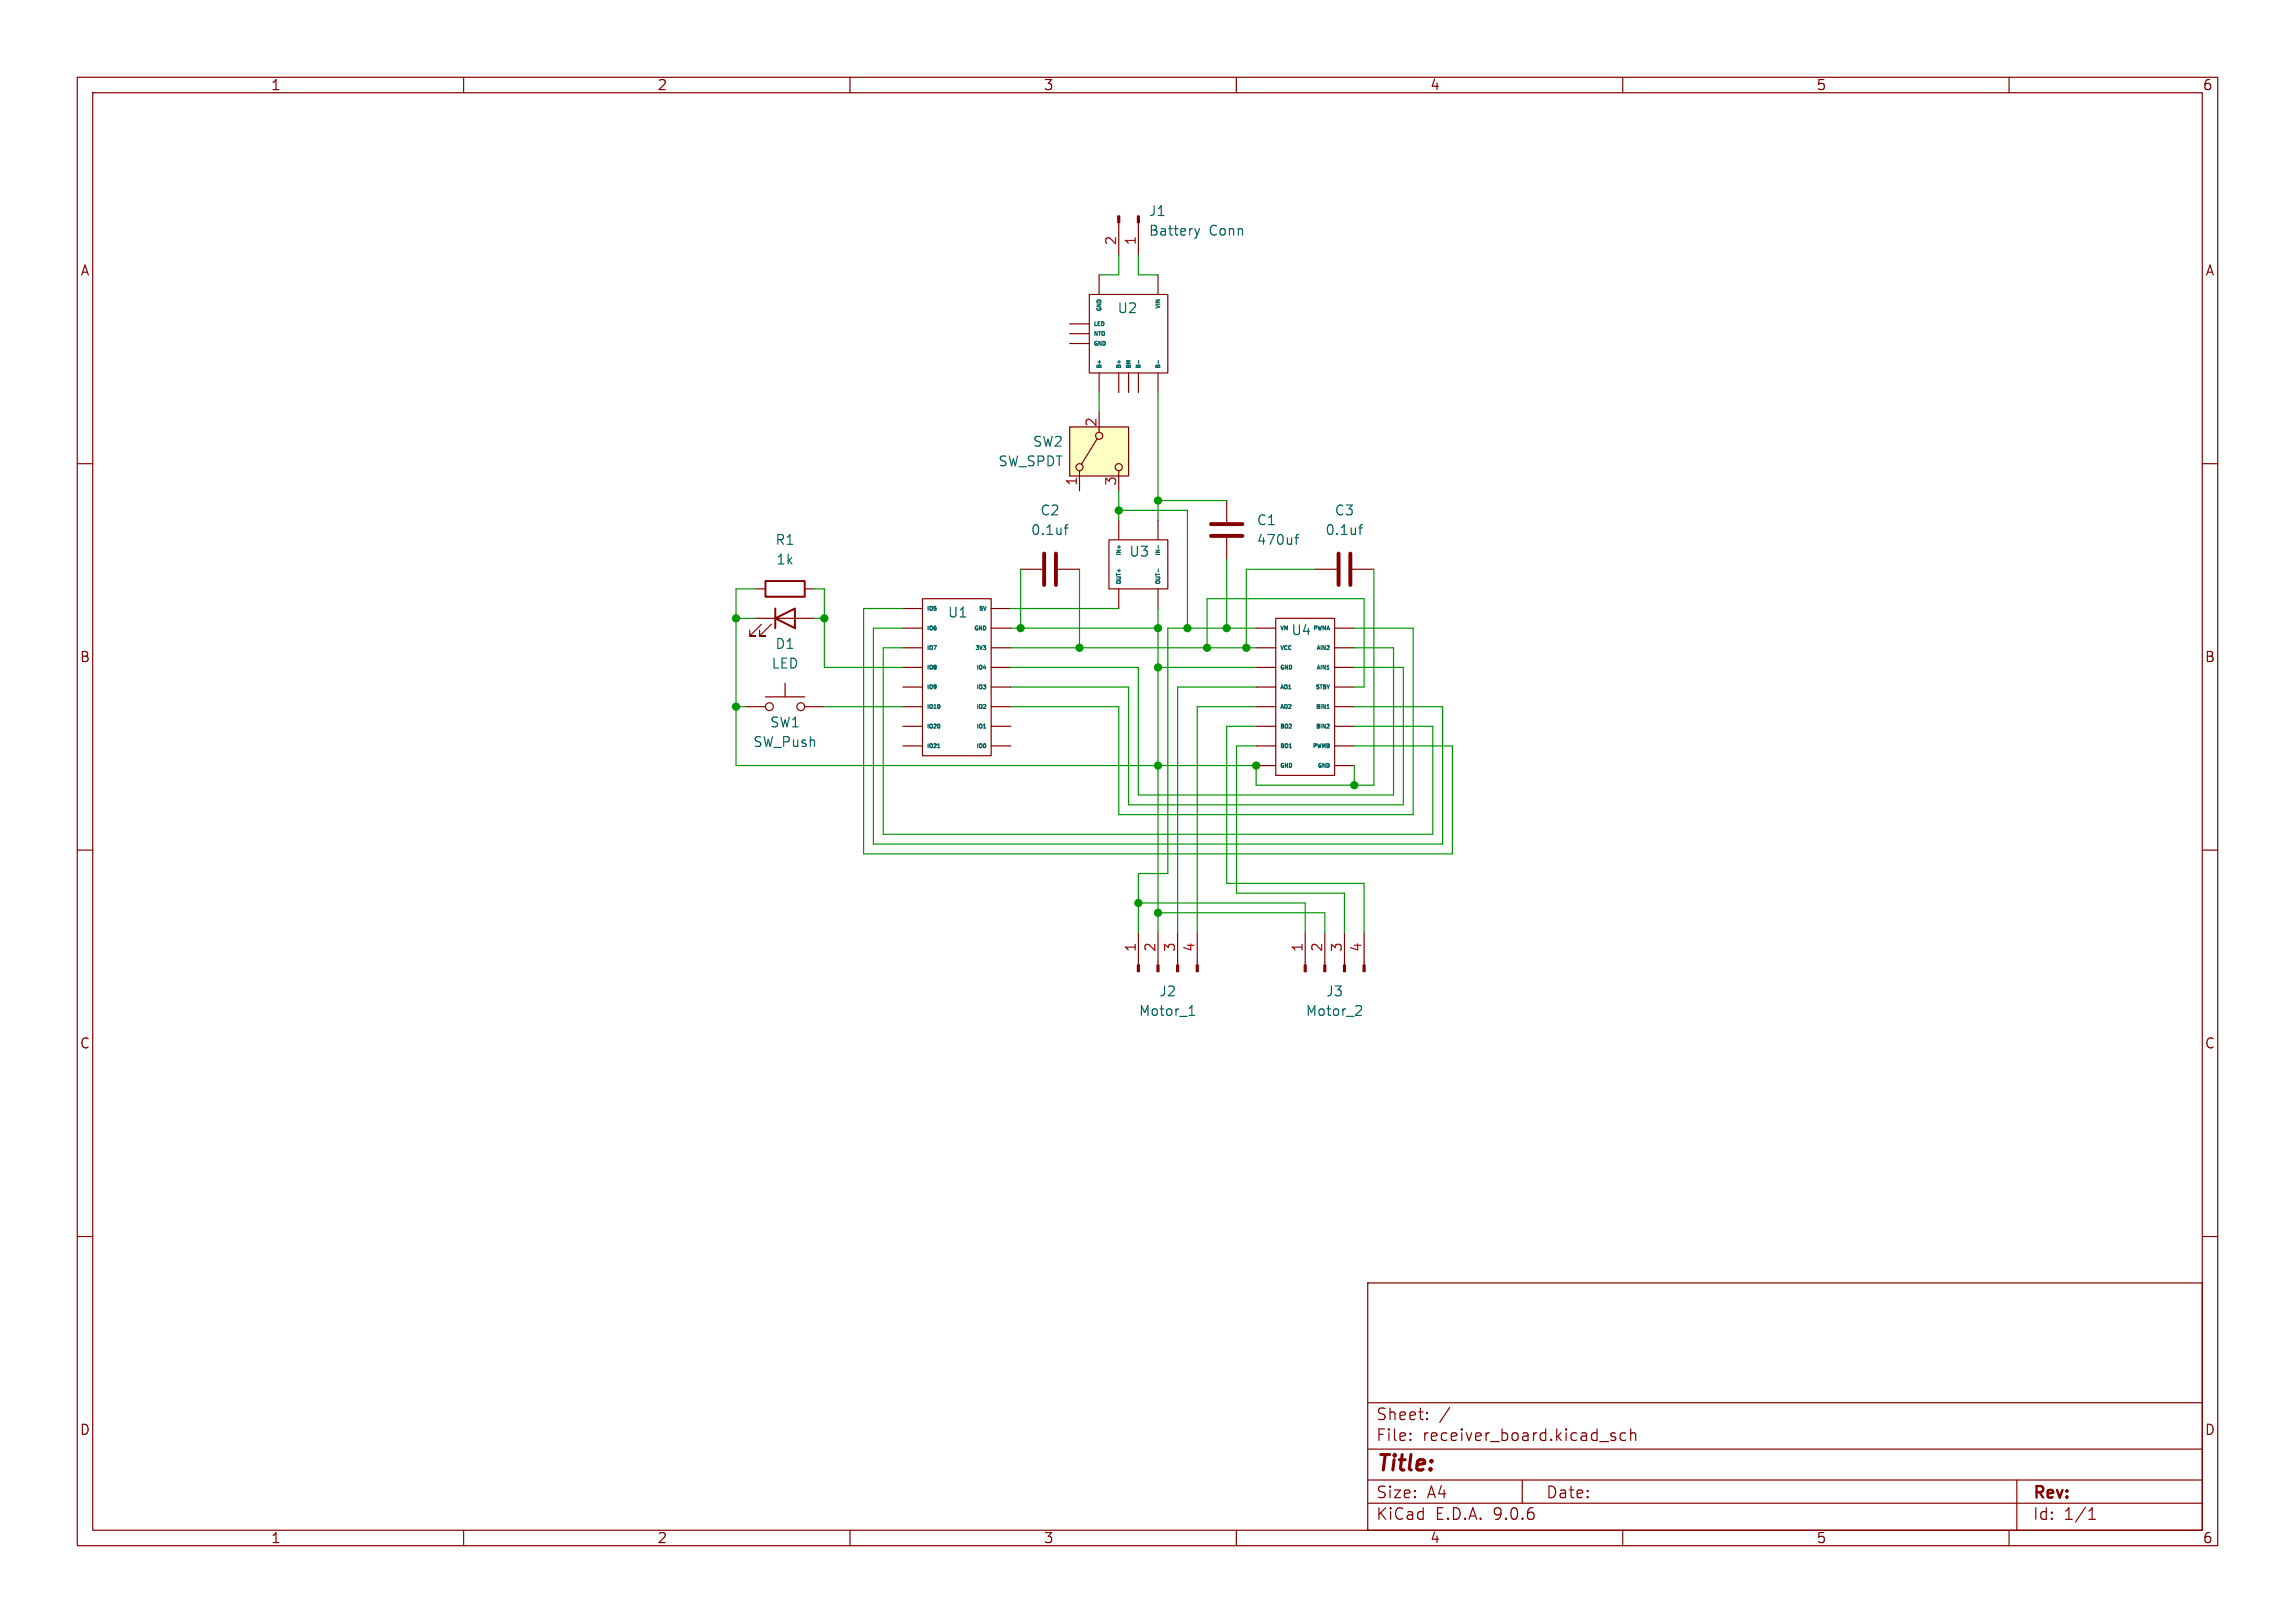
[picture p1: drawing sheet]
<svg xmlns="http://www.w3.org/2000/svg" width="297mm" height="210mm" viewBox="0 0 297 210" stroke-linecap="round" stroke-linejoin="round" font-family="sans-serif">
<defs><g id="words">
<text font-size="2.8" fill="#840000" x="178" y="190.9">Title:</text>
<g font-size="2.1" fill="#840000">
<text x="178" y="184">Sheet:</text>
<text x="178" y="186.7">File:</text>
<text x="184.1" y="186.7">receiver_board.kicad_sch</text>
<text x="178" y="196.9">KiCad</text>
<text x="178" y="194.1">Size:</text>
<text x="184.7" y="194.1">A4</text>
<text x="185.7" y="196.9">E.D.A.</text>
<text x="193.3" y="196.9">9.0.6</text>
<text x="200" y="194.1">Date:</text>
<text x="263" y="194.3">Rev:</text>
<text x="263" y="196.9">Id:</text>
<text x="267.1" y="196.9">1/1</text>
</g>
<g font-size="1.8" fill="#840000">
<text x="35" y="11.9">1</text>
<text x="85" y="11.9">2</text>
<text x="135" y="11.9">3</text>
<text x="185" y="11.9">4</text>
<text x="235" y="11.9">5</text>
<text x="285" y="11.9">6</text>
<text x="10.3" y="35.9">A</text>
<text x="285.3" y="35.9">A</text>
<text x="10.3" y="85.9">B</text>
<text x="285.3" y="85.9">B</text>
<text x="10.3" y="135.9">C</text>
<text x="285.3" y="135.9">C</text>
<text x="10.3" y="185.9">D</text>
<text x="285.3" y="185.9">D</text>
<text x="35" y="199.9">1</text>
<text x="85" y="199.9">2</text>
<text x="135" y="199.9">3</text>
<text x="185" y="199.9">4</text>
<text x="235" y="199.9">5</text>
<text x="285" y="199.9">6</text>
</g>
<g font-size="1.8" fill="#006464">
<text x="148.6" y="28.2">J1</text>
<text x="148.6" y="30.7">Battery</text>
<text x="156.5" y="30.7">Conn</text>
<text x="144.5" y="40.7">U2</text>
<text x="133.6" y="58">SW2</text>
<text x="129.1" y="60.6">SW_SPDT</text>
<text x="100.3" y="70.7">R1</text>
<text x="133.3" y="69.4">0.1uf</text>
<text x="134.5" y="66.9">C2</text>
<text x="162.6" y="68.2">C1</text>
<text x="162.6" y="70.7">470uf</text>
<text x="171.4" y="69.4">0.1uf</text>
<text x="172.6" y="66.9">C3</text>
<text x="100.4" y="73.3">1k</text>
<text x="146.1" y="72.2">U3</text>
<text x="122.6" y="80.1">U1</text>
<text x="167" y="82.4">U4</text>
<text x="99.8" y="86.7">LED</text>
<text x="100.3" y="84.2">D1</text>
<text x="99.6" y="94.3">SW1</text>
<text x="97.4" y="96.9">SW_Push</text>
<text x="147.3" y="131.7">Motor_1</text>
<text x="149.9" y="129.1">J2</text>
<text x="168.9" y="131.7">Motor_2</text>
<text x="171.5" y="129.1">J3</text>
</g>
<g font-size="1.8" fill="#a90000">
<text x="144.5" y="31.8" transform="rotate(-90 144.5 31.8)">2</text>
<text x="147.1" y="31.8" transform="rotate(-90 147.1 31.8)">1</text>
<text x="142" y="55.3" transform="rotate(-90 142 55.3)">2</text>
<text x="139.4" y="62.9" transform="rotate(-90 139.4 62.9)">1</text>
<text x="144.5" y="62.9" transform="rotate(-90 144.5 62.9)">3</text>
<text x="147.1" y="123.3" transform="rotate(-90 147.1 123.3)">1</text>
<text x="149.6" y="123.3" transform="rotate(-90 149.6 123.3)">2</text>
<text x="152.1" y="123.3" transform="rotate(-90 152.1 123.3)">3</text>
<text x="154.7" y="123.3" transform="rotate(-90 154.7 123.3)">4</text>
<text x="168.7" y="123.3" transform="rotate(-90 168.7 123.3)">1</text>
<text x="171.2" y="123.3" transform="rotate(-90 171.2 123.3)">2</text>
<text x="173.7" y="123.3" transform="rotate(-90 173.7 123.3)">3</text>
<text x="176.3" y="123.3" transform="rotate(-90 176.3 123.3)">4</text>
</g>
<g font-size=".7" fill="#006464">
<text x="142.7" y="40.5" transform="rotate(-90 142.7 40.5)">GND</text>
<text x="141.5" y="42.4">LED</text>
<text x="141.5" y="43.7">NTO</text>
<text x="141.5" y="44.9">GND</text>
<text x="142.7" y="47.8" transform="rotate(-90 142.7 47.8)">B+</text>
<text x="145.3" y="47.8" transform="rotate(-90 145.3 47.8)">B+</text>
<text x="146.5" y="47.8" transform="rotate(-90 146.5 47.8)">BM</text>
<text x="147.8" y="47.8" transform="rotate(-90 147.8 47.8)">B-</text>
<text x="150.3" y="47.8" transform="rotate(-90 150.3 47.8)">B-</text>
<text x="145.3" y="75.7" transform="rotate(-90 145.3 75.7)">OUT+</text>
<text x="150.3" y="75.7" transform="rotate(-90 150.3 75.7)">OUT-</text>
<text x="119.9" y="79.2">IO5</text>
<text x="119.9" y="81.8">IO6</text>
<text x="125.9" y="81.8">GND</text>
<text x="126.5" y="79.2">5V</text>
<text x="169.8" y="81.8">PWMA</text>
<text x="119.9" y="84.3">IO7</text>
<text x="119.9" y="86.8">IO8</text>
<text x="119.9" y="89.4">IO9</text>
<text x="126" y="84.3">3V3</text>
<text x="126.1" y="86.8">IO4</text>
<text x="126.1" y="89.4">IO3</text>
<text x="165.6" y="84.3">VCC</text>
<text x="165.6" y="86.8">GND</text>
<text x="165.6" y="89.4">AO1</text>
<text x="170" y="89.4">STBY</text>
<text x="170.2" y="86.8">AIN1</text>
<text x="119.9" y="91.9">IO10</text>
<text x="119.9" y="94.5">IO20</text>
<text x="126.1" y="91.9">IO2</text>
<text x="126.1" y="94.5">IO1</text>
<text x="165.6" y="91.9">AO2</text>
<text x="165.6" y="94.5">BO2</text>
<text x="170.1" y="91.9">BIN1</text>
<text x="170.1" y="94.5">BIN2</text>
<text x="119.9" y="97">IO21</text>
<text x="126.1" y="97">IO0</text>
<text x="165.6" y="97">BO1</text>
<text x="165.6" y="99.5">GND</text>
<text x="169.7" y="97">PWMB</text>
<text x="170.3" y="99.5">GND</text>
</g>
</g></defs>
<g fill="none" stroke="#840000" stroke-width=".15">
<path d="M10 10h277v190h-277zM12 12h273v186h-273zM60 10v2M110 10v2M160 10v2M210 10v2M260 10v2M10 60h2M285 60h2M10 110h2M285 110h2M10 160h2"/>
<path d="M177 166h108v32h-108zM285 160h2M60 198v2M110 198v2M160 198v2M177 194.5h108M177 191.5h108M177 187.5h108M177 181.5h108M182.5 186.3h.1l-.1 .1M182.5 186.3v.1M182.5 185.5v.1"/>
<path d="M182.5 185.5h.1l-.1 .1M184.7 183.6v.1M184.7 183.6h-.1l.1 .1M184.7 182.8v.1M184.7 182.8h-.1l.1 .1M187.6 182.1l-1.3 2M197 191.5v3M208.5 185.7v.1l.5 .2 .1 .1-.1 .2-.1 .1-.4-.1M209 185.5l-.3-.1-.2 .2M210 198v2M210.4 185.5l-.4-.1-.3 .3v.4l.1 .2 .2 .1 .4-.1M211 185.5a.37 .37 0 0 1 .7 .1v.8"/>
<path d="M211 184.9v1.5M260 198v2M261 191.5v6.5M270.3 196.6h.9M270.3 195.5l.4-.4v1.5"/>
</g>
<path d="M138.4 55.2h7.6v6.4h-7.6z" fill="#ffffc2"/>
<g fill="none" stroke="#840000" stroke-width=".15">
<path d="M141 38.1h10.1v10.2h-10.1zM142.2 35.6v2.5M144.8 28.8v4.2M147.3 28.8v4.2M149.9 35.6v2.5M138.4 55.2h7.6v6.4h-7.6zM138.4 41.9h2.6M138.4 43.2h2.6M138.4 44.5h2.6M142 56.8l-2 3.3M142.2 48.3v2.5M142.2 53.3v2.6"/>
<path d="M144.8 48.3v2.5M146 48.3v2.5M147.3 48.3v2.5M149.9 48.3v2.5M97.8 76.2h1.3M104.1 76.2h1.3M116.8 78.7h2.6M119.4 77.5h8.9v20.3h-8.9zM128.3 78.7h2.5M132.1 73.7h2.8M136.9 73.7h2.8M139.7 61v2.5"/>
<path d="M143.5 69.9h7.6v6.3h-7.6zM144.8 61v2.5M144.8 67.3v2.6M144.8 76.2v2.5M149.9 67.3v2.6M149.9 76.2v2.5M158.7 64.8v2.8M158.7 69.6v2.8M170.2 73.7h2.8M175 73.7h2.8M96.5 91.4h2.6M97.8 80h7.6"/>
<path d="M98.6 80.8l-1.6 1.5h.8h-.8v-.8M99.1 90.2h5M99.8 80.8l-1.5 1.5h.8h-.8v-.8M101.6 88.4v1.8M104.1 91.4h2.6M116.8 81.3h2.6M116.8 83.8h2.6M116.8 86.4h2.6M116.8 88.9h2.6M116.8 91.4h2.6M116.8 94h2.6M116.8 96.5h2.6"/>
<path d="M128.3 81.3h2.5M128.3 83.8h2.5M128.3 86.4h2.5M128.3 88.9h2.5M128.3 91.4h2.5M128.3 94h2.5M128.3 96.5h2.5M162.6 81.3h2.5M162.6 83.8h2.5M162.6 86.4h2.5M162.6 88.9h2.5M162.6 91.4h2.5"/>
<path d="M162.6 94h2.5M162.6 96.5h2.5M162.6 99.1h2.5M165.1 80h7.6v20.3h-7.6zM172.7 81.3h2.6M172.7 83.8h2.6M172.7 86.4h2.6M172.7 88.9h2.6M172.7 91.4h2.6M172.7 94h2.6M172.7 96.5h2.6M172.7 99.1h2.6"/>
<path d="M147.3 120.7v4.2M149.9 120.7v4.2M152.4 120.7v4.2M154.9 120.7v4.2M168.9 120.7v4.2M171.4 120.7v4.2M174 120.7v4.2M176.5 120.7v4.2"/>
<circle cx="142.2" cy="56.4" r=".46"/>
<circle cx="139.7" cy="60.5" r=".46"/>
<circle cx="144.8" cy="60.5" r=".46"/>
<circle cx="99.6" cy="91.4" r=".51"/>
<circle cx="103.6" cy="91.4" r=".51"/>
</g>
<path d="M99.1 75.2h5v2h-5zM100.3 78.7v2.6M100.3 80l2.6-1.3v2.6z" fill="none" stroke="#840000" stroke-width=".25"/>
<g fill="none" stroke="#006464" stroke-width=".15">
<path d="M149.6 39.5l.5 .2-.5 .2M149.6 39.4h.5M149.6 38.8h.5l-.5 .3h.5M154.6 29.6l.3 .8M154.9 30.4l-.2 .4M155.2 29.6l-.3 .8M141.7 41.6v.5M142 47.3v.2h.5M142.3 46.6v.4M142.4 41.6h-.3v.5M142.8 41.7l-.2-.1v.5M144.5 47.3v.2h.5"/>
<path d="M144.8 46.6v.4M145.8 47.3v.2h.5M146.3 46.7h-.5l.3 .2-.3 .1h.5M147.1 47.3l-.1 .2h.5M147.4 46.6v.4M149.6 47.3v.2h.5M149.9 46.6v.4M127.1 78.5h-.2l-.1 .2M127.3 78.5l.1 .5 .2-.5M137.7 68.3h.5M138.2 67.9h-.2l-.1 .2v1.1M144.5 71.7h.5"/>
<path d="M144.5 71.2h.5l-.5 .3h.5M144.6 70.8h.4M144.8 70.6v.4M149.6 71.7h.5M149.6 71.2h.5l-.5 .3h.5M149.9 70.6v.4M149.9 73.6v.4M167.6 69.6h.5M168.1 69.2h-.3v.1v1.1M175.8 68.3h.5M176.3 67.9h-.2l-.1 .2v1.1M121.3 96.7h.3"/>
<path d="M126.3 83.5h.3l-.1 .2M126.8 83.5l.2 .5 .1-.5M127.3 83.5h.3l-.2 .2M127.3 88.6h.3l-.2 .2M127.3 94.2h.3M127.4 93.8v-.1v.5M127.4 86.1l-.1 .3h.3M127.5 91.2v.2l-.2 .3h.3M127.5 83.7l.1 .1-.1 .2M127.5 88.8l.1 .1-.1 .2M127.5 96.3l.1 .1-.1 .3M127.5 86.2v.4"/>
<path d="M165.8 81l.1 .5 .2-.5M166.6 81l-.2 .4-.1-.4v.5M166.8 96.7h.3M170.3 96.3l-.2-.1v.5M170.4 81h-.3v.5M170.5 84l.1-.5 .2 .5M170.5 86.6l.1-.5 .2 .5M170.5 96.2l.1 .5M170.5 83.9h.3M170.6 81l.1 .5M170.7 91.2h-.2v.5M170.7 93.7h-.2v.5"/>
<path d="M171 96.2l-.2 .5M171 83.5v.5M171 86.1v.5M171 91.2v.5M171 93.7v.5M171 81l-.1 .5M171.1 96.7v-.5l.2 .4 .2-.4v.5M171.2 81.5v-.5l.2 .4 .2-.4v.5M171.5 83.5v.5l-.3-.5v.5M171.5 86.1v.5l-.3-.5v.5M171.5 91.2v.5l-.3-.5v.5M171.5 93.7v.5l-.3-.5v.5"/>
<path d="M171.7 81.5l.2-.5 .2 .5M171.7 83.6l.2-.1 .1 .2-.3 .3h.3M171.7 86.6h.3M171.7 91.3l.2-.1v.5M171.7 91.7h.3M171.7 93.7h.2l.1 .1-.3 .4h.3M171.8 86.2l.1-.1v.5M171.9 96.3l-.2-.1v.5M153.9 131.4h.7M154 130.4l.2-.3v1.3M175.7 130.1l.4 .1a.34 .34 0 0 1 0 .5l-.7 .7h.8"/>
</g>
<g fill="#840000" stroke="#840000" stroke-width=".15">
<path d="M147.2 27.9h.2v.9h-.2z"/>
<path d="M144.7 27.9h.2v.9h-.2z"/>
<path d="M168.8 124.9h.2v.8h-.2z"/>
<path d="M171.3 124.9h.3v.8h-.3z"/>
<path d="M173.9 124.9h.2v.8h-.2z"/>
<path d="M176.4 124.9h.3v.8h-.3z"/>
<path d="M147.2 124.9h.2v.8h-.2z"/>
<path d="M149.7 124.9h.3v.8h-.3z"/>
<path d="M152.3 124.9h.2v.8h-.2z"/>
<path d="M154.8 124.9h.3v.8h-.3z"/>
</g>
<path d="M135.1 71.6v4.1M136.7 71.6v4.1M156.7 69.3h4.1M156.7 67.8h4.1M173.2 71.6v4.1M174.8 71.6v4.1" fill="none" stroke="#840000" stroke-width=".51"/>
<g fill="none" stroke="#009600" stroke-width=".15">
<path d="M144.8 33v2.6h-2.6M147.3 33v2.6h2.6M142.2 50.8v2.5M149.9 50.8v16.5M105.4 76.2h1.3v10.2h10.1M116.8 78.7h-5v31.8h76.2v-14h-12.7M130.8 78.7h14M132.1 73.7v7.6M139.7 73.7v10.1M144.8 63.5v3.8M144.8 66h8.9v15.3M149.9 78.7v42"/>
<path d="M149.9 64.8h8.8M158.7 72.4v8.9M170.2 73.7h-8.9v10.1M177.8 73.7v27.9h-15.2v-2.5h-67.4v-22.9h2.6M95.2 91.4h1.3M95.2 80h2.6M105.4 80h1.3M106.7 91.4h10.1M116.8 81.3h-3.8v27.9h73.7v-17.8h-11.4M116.8 83.8h-2.5v24.2h71.1v-14h-10.1M130.8 83.8h31.8M130.8 81.3h19.1"/>
<path d="M149.9 86.4h12.7M156.2 83.8v-6.3h20.3v11.4h-1.2M162.6 91.4h-7.7v29.3M162.6 81.3h-11.5v31.7h-3.8v7.7M162.6 88.9h-10.2v31.8M162.6 94h-3.9v20.3h17.8v6.4M162.6 96.5h-2.6v19.1h14v5.1M175.3 81.3h7.6v24.1h-38.1v-14h-14M175.3 83.8h5v19.1h-33v-16.5h-16.5M175.3 86.4h6.3v17.7h-35.6v-15.2h-15.2M175.3 99.1v2.5M147.3 116.8h21.6v3.9"/>
<path d="M149.9 118.1h21.5v2.6"/>
</g>
<g fill="#009600" stroke="#009600" stroke-width=".15">
<circle cx="139.7" cy="83.8" r=".46"/>
<circle cx="132.1" cy="81.3" r=".46"/>
<circle cx="95.2" cy="80" r=".46"/>
<circle cx="95.2" cy="91.4" r=".46"/>
<circle cx="106.7" cy="80" r=".46"/>
<circle cx="149.9" cy="64.8" r=".46"/>
<circle cx="144.8" cy="66" r=".46"/>
<circle cx="149.9" cy="81.3" r=".46"/>
<circle cx="161.3" cy="83.8" r=".46"/>
<circle cx="156.2" cy="83.8" r=".46"/>
<circle cx="175.3" cy="101.6" r=".46"/>
<circle cx="149.9" cy="86.4" r=".46"/>
<circle cx="158.7" cy="81.3" r=".46"/>
<circle cx="149.9" cy="99.1" r=".46"/>
<circle cx="149.9" cy="118.1" r=".46"/>
<circle cx="147.3" cy="116.8" r=".46"/>
<circle cx="162.6" cy="99.1" r=".46"/>
<circle cx="153.7" cy="81.3" r=".46"/>
</g>
<use href="#words"/>
</svg>
